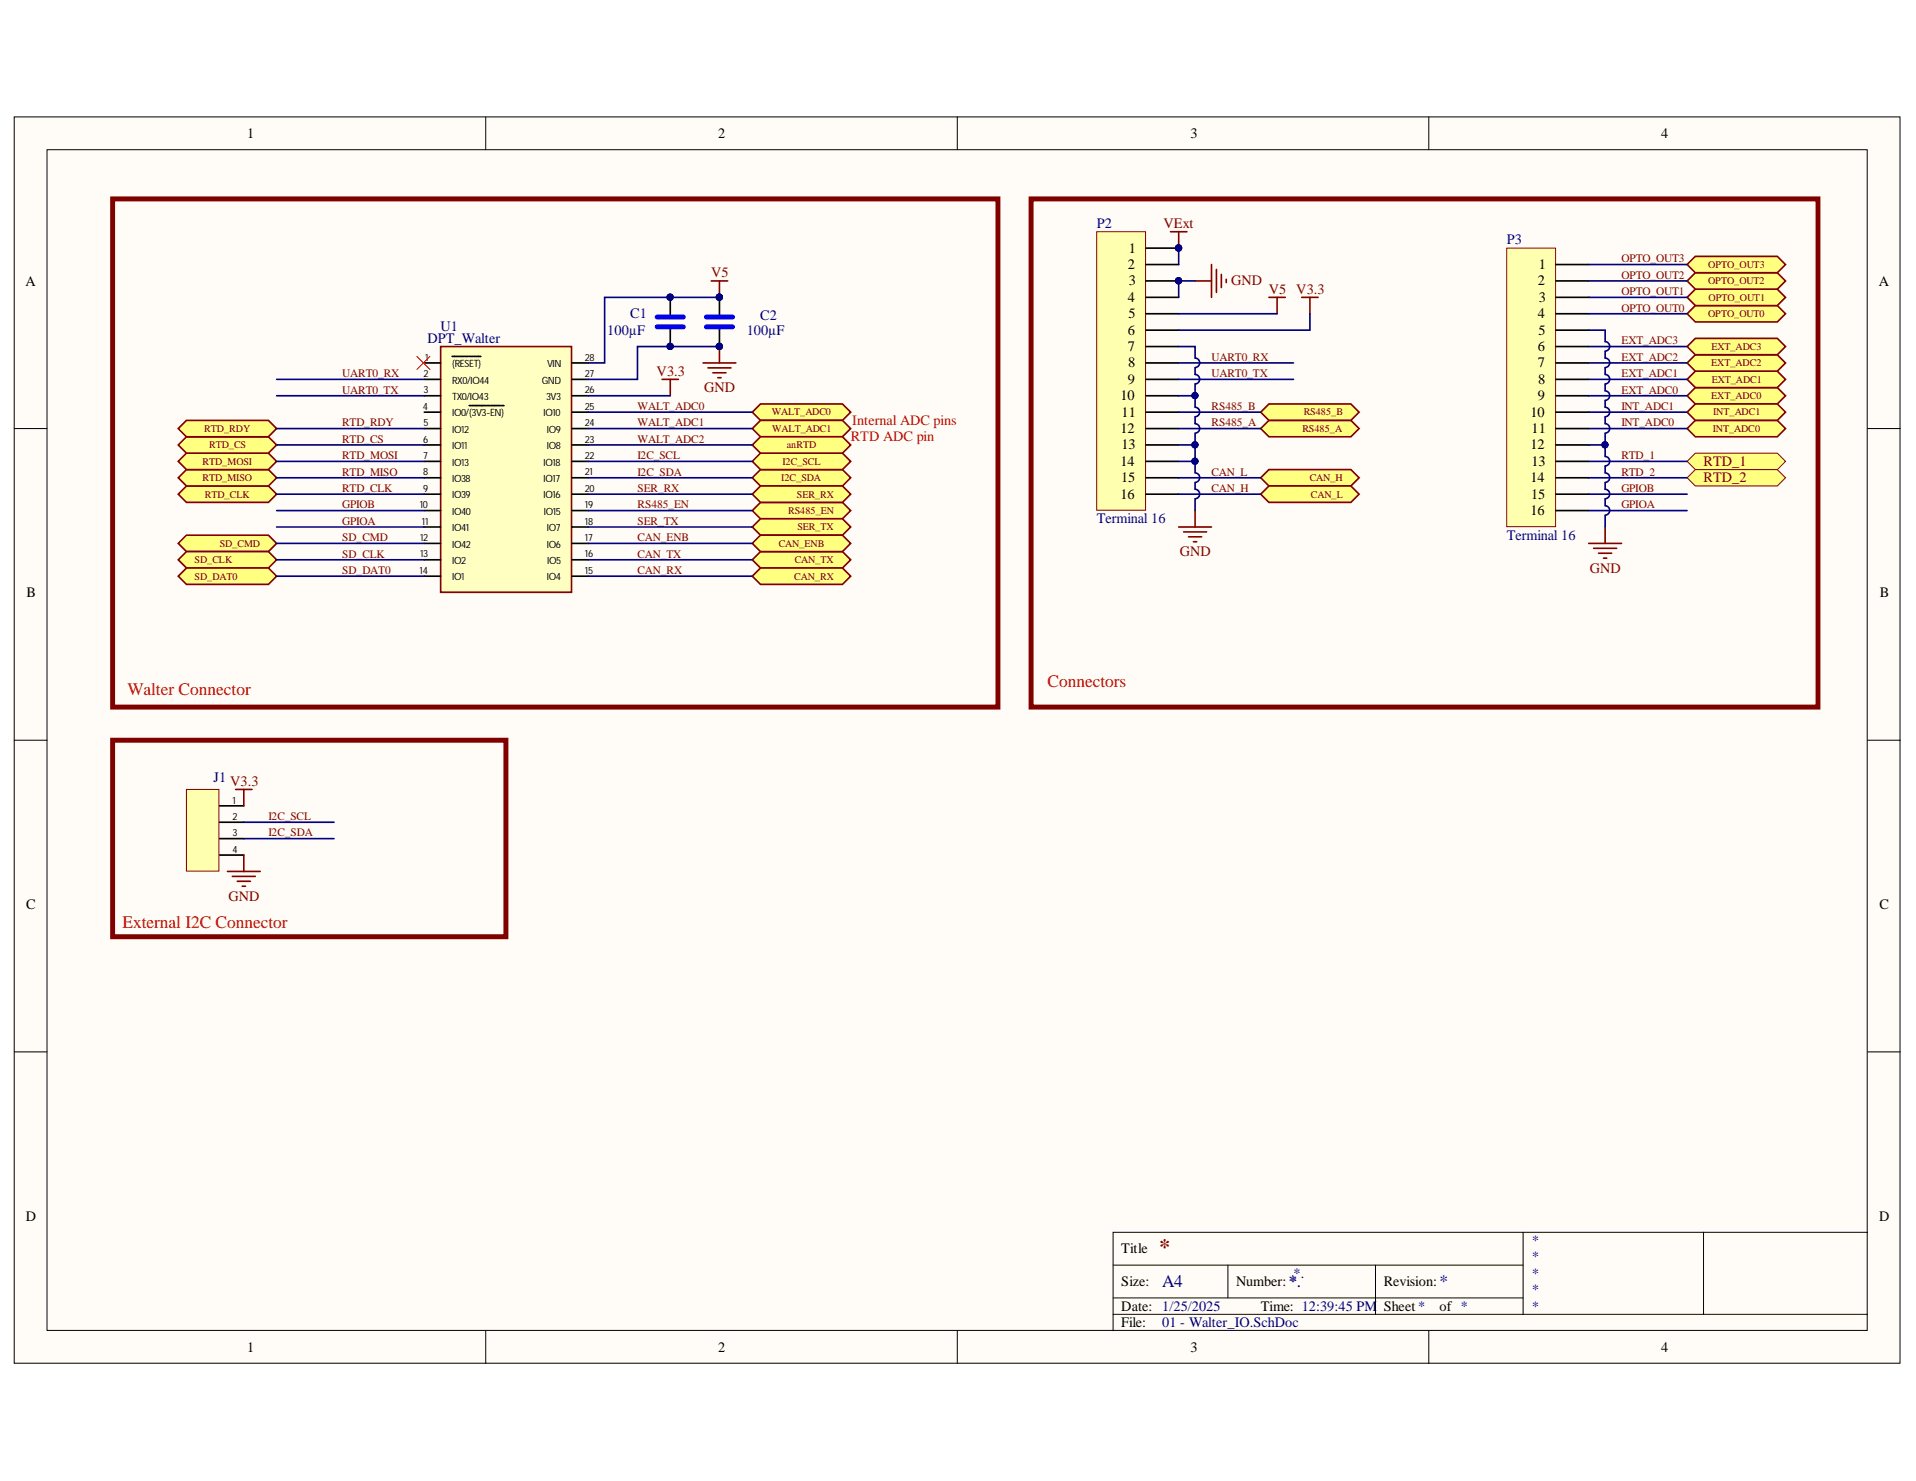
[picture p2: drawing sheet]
<svg xmlns="http://www.w3.org/2000/svg" width="279mm" height="216mm" viewBox="0 0 279 216" stroke-linecap="round" stroke-linejoin="round" font-family="sans-serif">
<defs><g id="words">
<text font-size="3.2" fill="#800000" x="169" y="182.8">*</text>
<g font-size="2.6" fill="#f00">
<text x="18.6" y="101.3">Walter Connector</text>
<text x="152.7" y="100.1">Connectors</text>
<text x="17.9" y="135.3">External I2C Connector</text>
</g>
<g font-size="2.6" fill="#000080">
<text x="169.5" y="187.7">A4</text>
<text x="187.9" y="187.7">*.</text>
<text x="209.9" y="187.7">*</text>
</g>
<g font-size="2.1">
<text x="36.1" y="20.1">1</text>
<text x="104.7" y="20.1">2</text>
<text x="173.6" y="20.1">3</text>
<text x="242.2" y="20.1">4</text>
<text x="3.7" y="41.6">A</text>
<text x="164.4" y="39.2">2</text>
<text x="164.6" y="41.6">3</text>
<text x="164.6" y="36.8">1</text>
<text x="224.2" y="41.6">2</text>
<text x="224.4" y="39.2">1</text>
<text x="274" y="41.6">A</text>
<text x="164.4" y="44">4</text>
<text x="164.5" y="46.4">5</text>
<text x="224.2" y="46.4">4</text>
<text x="224.4" y="44">3</text>
<text x="164.4" y="48.8">6</text>
<text x="164.4" y="51.2">7</text>
<text x="164.5" y="53.6">8</text>
<text x="224.2" y="51.2">6</text>
<text x="224.2" y="53.6">7</text>
<text x="224.3" y="48.8">5</text>
<text x="163.4" y="58.3">10</text>
<text x="164.4" y="56">9</text>
<text x="224.2" y="58.3">9</text>
<text x="224.3" y="56">8</text>
<text x="163.4" y="63.1">12</text>
<text x="163.5" y="65.5">13</text>
<text x="163.6" y="60.7">11</text>
<text x="223.2" y="60.7">10</text>
<text x="223.2" y="65.5">12</text>
<text x="223.4" y="63.1">11</text>
<text x="163.4" y="67.9">14</text>
<text x="163.5" y="70.3">15</text>
<text x="223.2" y="70.3">14</text>
<text x="223.3" y="67.9">13</text>
<text x="163.4" y="72.7">16</text>
<text x="223.2" y="75.1">16</text>
<text x="223.3" y="72.7">15</text>
<text x="3.8" y="87.1">B</text>
<text x="274.1" y="87.1">B</text>
<text x="3.8" y="132.5">C</text>
<text x="274.1" y="132.5">C</text>
<text x="3.7" y="177.9">D</text>
<text x="274" y="177.9">D</text>
<text x="163.5" y="182.7">Title</text>
<text x="163.5" y="187.5">Size:</text>
<text x="163.5" y="191.1">Date: 1/25/2025</text>
<text x="180.3" y="187.5">Number: *</text>
<text x="183.8" y="191.1">Time: 12:39:45 PM</text>
<text x="201.8" y="187.5">Revision:</text>
<text x="201.8" y="191.1">Sheet *</text>
<text x="209.9" y="191.1">of *</text>
<text x="36.1" y="197.1">1</text>
<text x="104.7" y="197.1">2</text>
<text x="163.5" y="193.5">File:</text>
<text x="173.6" y="197.1">3</text>
<text x="242.2" y="197.1">4</text>
</g>
<g font-size="2.1" fill="#000080">
<text x="159.9" y="33.2">P2</text>
<text x="219.7" y="35.6">P3</text>
<text x="91.9" y="46.4">C1</text>
<text x="110.8" y="46.6">C2</text>
<text x="62.3" y="50">DPT_Walter</text>
<text x="64.3" y="48.3">U1</text>
<text x="88.6" y="48.8">100µF</text>
<text x="108.9" y="48.8">100µF</text>
<text x="159.9" y="76.3">Terminal 16</text>
<text x="219.7" y="78.7">Terminal 16</text>
<text x="31.1" y="113.9">J1</text>
<text x="223.3" y="181.5">*</text>
<text x="223.3" y="183.9">*</text>
<text x="188.6" y="186.3">*.</text>
<text x="223.3" y="186.3">*</text>
<text x="223.3" y="188.7">*</text>
<text x="223.3" y="191.1">*</text>
<text x="169.5" y="193.5">01 - Walter_IO.SchDoc</text>
</g>
<g font-size="2.1" fill="#800000">
<text x="169.7" y="33.2">VExt</text>
<text x="103.7" y="40.4">V5</text>
<text x="179.5" y="41.6">GND</text>
<text x="185" y="42.8">V5 V3.3</text>
<text x="95.8" y="54.8">V3.3</text>
<text x="102.7" y="57.2">GND</text>
<text x="248.4" y="67.9">RTD_1</text>
<text x="248.4" y="70.3">RTD_2</text>
<text x="172.1" y="81.1">GND</text>
<text x="231.8" y="83.5">GND</text>
<text x="33.6" y="114.5">V3.3</text>
<text x="33.3" y="131.3">GND</text>
</g>
<g font-size="2.1" fill="#f00">
<text x="124" y="64.3">RTD ADC pin</text>
<text x="124.3" y="61.9">Internal ADC pins</text>
</g>
<g font-size="1.7" fill="#800000">
<text x="236.5" y="40.6">OPTO_OUT2</text>
<text x="236.5" y="38.2">OPTO_OUT3</text>
<text x="236.5" y="43">OPTO_OUT1</text>
<text x="236.5" y="45.4">OPTO_OUT0</text>
<text x="176.7" y="52.6">UART0_RX</text>
<text x="236.5" y="52.6">EXT_ADC2</text>
<text x="236.5" y="50.2">EXT_ADC3</text>
<text x="49.9" y="55">UART0_RX</text>
<text x="49.9" y="57.4">UART0_TX</text>
<text x="93" y="59.8">WALT_ADC0</text>
<text x="176.7" y="55">UART0_TX</text>
<text x="176.7" y="59.8">RS485_B</text>
<text x="236.5" y="57.4">EXT_ADC0</text>
<text x="236.5" y="55">EXT_ADC1</text>
<text x="236.5" y="59.8">INT_ADC1</text>
<text x="49.9" y="64.5">RTD_CS</text>
<text x="49.9" y="62.2">RTD_RDY</text>
<text x="93" y="62.2">WALT_ADC1</text>
<text x="93" y="64.5">WALT_ADC2</text>
<text x="176.7" y="62.2">RS485_A</text>
<text x="236.5" y="62.2">INT_ADC0</text>
<text x="49.9" y="66.9">RTD_MOSI</text>
<text x="49.9" y="69.3">RTD_MISO</text>
<text x="49.9" y="71.7">RTD_CLK</text>
<text x="93" y="69.3">I2C_SDA</text>
<text x="93" y="66.9">I2C_SCL</text>
<text x="93" y="71.7">SER_RX</text>
<text x="176.7" y="71.7">CAN_H</text>
<text x="176.7" y="69.3">CAN_L</text>
<text x="236.5" y="66.9">RTD_1</text>
<text x="236.5" y="69.3">RTD_2</text>
<text x="236.5" y="71.7">GPIOB</text>
<text x="49.9" y="74.1">GPIOB</text>
<text x="49.9" y="76.5">GPIOA</text>
<text x="93" y="76.5">SER_TX</text>
<text x="93" y="74.1">RS485_EN</text>
<text x="236.5" y="74.1">GPIOA</text>
<text x="49.9" y="78.9">SD_CMD</text>
<text x="49.9" y="81.3">SD_CLK</text>
<text x="49.9" y="83.7">SD_DAT0</text>
<text x="93" y="78.9">CAN_ENB</text>
<text x="93" y="83.7">CAN_RX</text>
<text x="93" y="81.3">CAN_TX</text>
<text x="39.1" y="119.5">I2C_SCL</text>
<text x="39.1" y="121.9">I2C_SDA</text>
</g>
<g font-size="1.5" fill="#800000">
<text x="249.1" y="41.4">OPTO_OUT2</text>
<text x="249.1" y="39">OPTO_OUT3</text>
<text x="249.1" y="46.2">OPTO_OUT0</text>
<text x="249.2" y="43.8">OPTO_OUT1</text>
<text x="249.5" y="53.4">EXT_ADC2</text>
<text x="249.6" y="51">EXT_ADC3</text>
<text x="249.5" y="58.2">EXT_ADC0</text>
<text x="249.6" y="55.8">EXT_ADC1</text>
<text x="29.8" y="63">RTD_RDY</text>
<text x="30.5" y="65.4">RTD_CS</text>
<text x="112.5" y="60.6">WALT_ADC0</text>
<text x="112.6" y="63">WALT_ADC1</text>
<text x="114.7" y="65.4">anRTD</text>
<text x="189.9" y="63">RS485_A</text>
<text x="190.1" y="60.6">RS485_B</text>
<text x="249.8" y="63">INT_ADC0</text>
<text x="249.8" y="60.6">INT_ADC1</text>
<text x="29.5" y="70.1">RTD_MISO</text>
<text x="29.5" y="67.7">RTD_MOSI</text>
<text x="113.9" y="70.1">I2C_SDA</text>
<text x="114.1" y="67.7">I2C_SCL</text>
<text x="191" y="70.1">CAN_H</text>
<text x="29.9" y="72.5">RTD_CLK</text>
<text x="114.9" y="74.9">RS485_EN</text>
<text x="116.2" y="72.5">SER_RX</text>
<text x="116.3" y="77.3">SER_TX</text>
<text x="191.2" y="72.5">CAN_L</text>
<text x="28.4" y="82.1">SD_CLK</text>
<text x="32" y="79.7">SD_CMD</text>
<text x="113.6" y="79.7">CAN_ENB</text>
<text x="115.9" y="82.1">CAN_TX</text>
<text x="28.4" y="84.5">SD_DAT0</text>
<text x="115.8" y="84.5">CAN_RX</text>
</g>
<g font-size="1.5">
<text x="62" y="52.6">1</text>
<text x="65.9" y="53.5">{RESET}</text>
<text x="79.8" y="53.5">VIN</text>
<text x="85.3" y="52.6">28</text>
<text x="61.7" y="59.7">4</text>
<text x="61.7" y="57.4">3</text>
<text x="61.7" y="55">2</text>
<text x="65.9" y="58.3">TX0/IO43</text>
<text x="65.9" y="55.9">RX0/IO44</text>
<text x="79" y="55.9">GND</text>
<text x="79.6" y="58.3">3V3</text>
<text x="85.3" y="57.4">26</text>
<text x="85.3" y="55">27</text>
<text x="85.3" y="59.7">25</text>
<text x="61.7" y="64.5">6</text>
<text x="61.7" y="62.1">5</text>
<text x="65.9" y="65.5">IO11</text>
<text x="65.9" y="60.7">IO0/{3V3-EN}</text>
<text x="65.9" y="63.1">IO12</text>
<text x="79.3" y="60.7">IO10</text>
<text x="79.8" y="65.5">IO8</text>
<text x="79.8" y="63.1">IO9</text>
<text x="85.3" y="64.5">23</text>
<text x="85.3" y="62.1">24</text>
<text x="61.7" y="66.9">7</text>
<text x="61.7" y="69.3">8</text>
<text x="61.7" y="71.7">9</text>
<text x="65.9" y="67.9">IO13</text>
<text x="65.9" y="70.3">IO38</text>
<text x="79.3" y="67.9">IO18</text>
<text x="79.3" y="70.3">IO17</text>
<text x="85.3" y="66.9">22</text>
<text x="85.3" y="71.7">20</text>
<text x="85.3" y="69.3">21</text>
<text x="61.2" y="74.1">10</text>
<text x="61.5" y="76.5">11</text>
<text x="65.9" y="72.7">IO39</text>
<text x="65.9" y="75.1">IO40</text>
<text x="65.9" y="77.4">IO41</text>
<text x="79.3" y="72.7">IO16</text>
<text x="79.3" y="75.1">IO15</text>
<text x="79.8" y="77.4">IO7</text>
<text x="85.3" y="74.1">19</text>
<text x="85.3" y="76.5">18</text>
<text x="61.2" y="83.7">14</text>
<text x="61.3" y="81.3">13</text>
<text x="61.3" y="78.9">12</text>
<text x="65.9" y="82.2">IO2</text>
<text x="65.9" y="79.8">IO42</text>
<text x="79.8" y="79.8">IO6</text>
<text x="79.8" y="82.2">IO5</text>
<text x="85.3" y="83.7">15</text>
<text x="85.3" y="81.3">16</text>
<text x="85.3" y="78.9">17</text>
<text x="65.9" y="84.6">IO1</text>
<text x="79.7" y="84.6">IO4</text>
<text x="33.9" y="117.1">1</text>
<text x="33.9" y="119.5">2</text>
<text x="33.9" y="121.9">3</text>
<text x="33.9" y="124.3">4</text>
</g>
</g></defs>
<g fill="#fffcf8" stroke="#000" stroke-width=".15">
<path d="M2.1 17h275v181.7h-275z"/>
<path d="M6.9 21.8h265.4v172.1h-265.4z"/>
</g>
<g fill="none" stroke="#000" stroke-width=".15">
<path d="M70.8 17v4.8M139.6 17v4.8M208.4 17v4.8M2.1 62.5h4.8M272.3 62.5h4.8M2.1 107.9h4.8M272.3 107.9h4.8M2.1 153.3h4.8M272.3 153.3h4.8M222.1 179.6v12M248.4 179.6h-86.1v14.4M272.3 179.6h-23.9v12"/>
<path d="M70.8 194v4.8M139.6 194v4.8M162.3 184.4h59.8M162.3 191.6h110M162.3 189.2h59.8M179.1 184.4v4.8M200.6 184.4v7.2M208.4 194v4.8"/>
</g>
<path d="M32 117.5h3.6M32 119.9h3.6M32 122.3h3.6M32 124.6h3.6" fill="none" stroke="#000" stroke-width=".24"/>
<path d="M27.2 115.1h4.7v11.9h-4.7z" fill="#ffffb0" stroke="#800000" stroke-width=".15"/>
<path d="M97.7 43.3v2.7M97.7 47.9v2.6" fill="none" stroke="#000" stroke-width=".24"/>
<g fill="#000080" stroke="#000080" stroke-width=".15">
<circle cx="97.7" cy="50.5" r=".45"/>
<circle cx="97.7" cy="43.3" r=".45"/>
</g>
<path d="M95.8 46.2h3.9M95.8 47.7h3.9" fill="none" stroke="#00f" stroke-width=".72"/>
<path d="M96.5 55.3h2.4M97.7 55.3v2.4M34.4 115.1h2.4M35.6 115.1v2.4M33.2 127h4.7M33.9 127.8h3.3M34.6 128.5h1.9M35.3 129.2h.5M35.6 124.6v2.4" fill="none" stroke="#800000" stroke-width=".24"/>
<path d="M64.3 50.5h19v35.8h-19z" fill="#ffffc2" stroke="#840000" stroke-width=".24"/>
<g fill="none" stroke="#000" stroke-width=".24">
<path d="M61.9 57.7h2.4M61.9 55.3h2.4M61.9 52.9h2.4M65.9 52h.4M66.3 52h.7M67.1 52h.6M67.7 52h.6M68.4 59.1h.4M68.4 52h.6M68.8 59.1h.6M69.1 52h1M69.5 59.1h1.4"/>
<path d="M71 59.1h.4M71.5 59.1h.6M72.2 59.1h.8M73.2 59.1h.3M83.4 57.7h2.4M83.4 55.3h2.4M83.4 52.9h2.4M61.9 60.1h2.4M61.9 67.3h2.4M61.9 64.9h2.4M61.9 62.5h2.4M61.9 69.7h2.4"/>
<path d="M61.9 72h2.4M61.9 79.2h2.4M61.9 74.4h2.4M61.9 76.8h2.4M83.4 60.1h2.4M83.4 67.3h2.4M83.4 64.9h2.4M83.4 62.5h2.4M83.4 69.7h2.4M83.4 72h2.4M83.4 79.2h2.4M83.4 74.4h2.4"/>
<path d="M83.4 76.8h2.4M61.9 81.6h2.4M61.9 84h2.4M83.4 81.6h2.4M83.4 84h2.4"/>
</g>
<path d="M60.8 52l1.9 1.9M62.7 52l-1.9 1.9" fill="none" stroke="#f00" stroke-width=".15"/>
<path d="M102.5 52.9h4.8M103.2 53.6h3.4M103.7 41h2.4M104 54.3h1.9M104.7 55.1h.5M104.9 41v2.3M104.9 50.5v2.4" fill="none" stroke="#800000" stroke-width=".24"/>
<g fill="#000080" stroke="#000080" stroke-width=".15">
<circle cx="104.9" cy="43.3" r=".45"/>
<circle cx="104.9" cy="50.5" r=".45"/>
</g>
<path d="M16.4 29h129.1v74.1h-129.1zM150.4 29h114.7v74.1h-114.7z" fill="none" stroke="#800000" stroke-width=".72"/>
<g fill="#ffff80" stroke="#800000" stroke-width=".24">
<path d="M109.7 69.7l1.2-1.2h12l1.1 1.2-1.1 1.1h-12z" fill-rule="evenodd"/>
<path d="M109.7 67.3l1.2-1.2h12l1.1 1.2-1.1 1.2h-12z" fill-rule="evenodd"/>
<path d="M26 79.2l1.2-1.2h11.9l1.2 1.2-1.2 1.2h-11.9z" fill-rule="evenodd"/>
<path d="M26 81.6l1.2-1.2h11.9l1.2 1.2-1.2 1.2h-11.9z" fill-rule="evenodd"/>
<path d="M26 84l1.2-1.2h11.9l1.2 1.2-1.2 1.2h-11.9z" fill-rule="evenodd"/>
<path d="M109.7 74.4l1.2-1.2h12l1.1 1.2-1.1 1.2h-12z" fill-rule="evenodd"/>
<path d="M183.8 69.7l1.2-1.2h12l1.2 1.2-1.2 1.1h-12z" fill-rule="evenodd"/>
<path d="M183.8 72l1.2-1.2h12l1.2 1.2-1.2 1.2h-12z" fill-rule="evenodd"/>
<path d="M109.7 76.8l1.2-1.2h12l1.1 1.2-1.1 1.2h-12z" fill-rule="evenodd"/>
<path d="M109.7 72l1.2-1.2h12l1.1 1.2-1.1 1.2h-12z" fill-rule="evenodd"/>
<path d="M183.8 62.5l1.2-1.2h12l1.2 1.2-1.2 1.2h-12z" fill-rule="evenodd"/>
<path d="M183.8 60.1l1.2-1.2h12l1.2 1.2-1.2 1.2h-12z" fill-rule="evenodd"/>
<path d="M109.7 81.6l1.2-1.2h12l1.1 1.2-1.1 1.2h-12z" fill-rule="evenodd"/>
<path d="M109.7 84l1.2-1.2h12l1.1 1.2-1.1 1.2h-12z" fill-rule="evenodd"/>
<path d="M109.7 79.2l1.2-1.2h12l1.1 1.2-1.1 1.2h-12z" fill-rule="evenodd"/>
<path d="M246 57.7l1.2-1.2h12l1.2 1.2-1.2 1.2h-12z" fill-rule="evenodd"/>
<path d="M246 55.3l1.2-1.2h12l1.2 1.2-1.2 1.2h-12z" fill-rule="evenodd"/>
<path d="M246 52.9l1.2-1.2h12l1.2 1.2-1.2 1.2h-12z" fill-rule="evenodd"/>
<path d="M246 50.5l1.2-1.2h12l1.2 1.2-1.2 1.2h-12z" fill-rule="evenodd"/>
<path d="M246 62.5l1.2-1.2h12l1.2 1.2-1.2 1.2h-12z" fill-rule="evenodd"/>
<path d="M246 60.1l1.2-1.2h12l1.2 1.2-1.2 1.2h-12z" fill-rule="evenodd"/>
<path d="M109.7 60.1l1.2-1.2h12l1.1 1.2-1.1 1.2h-12z" fill-rule="evenodd"/>
<path d="M109.7 62.5l1.2-1.2h12l1.1 1.2-1.1 1.2h-12z" fill-rule="evenodd"/>
<path d="M109.7 64.9l1.2-1.2h12l1.1 1.2-1.1 1.2h-12z" fill-rule="evenodd"/>
<path d="M26 72l1.2-1.2h11.9l1.2 1.2-1.2 1.2h-11.9z" fill-rule="evenodd"/>
<path d="M26 69.7l1.2-1.2h11.9l1.2 1.2-1.2 1.1h-11.9z" fill-rule="evenodd"/>
<path d="M26 67.3l1.2-1.2h11.9l1.2 1.2-1.2 1.2h-11.9z" fill-rule="evenodd"/>
<path d="M26 64.9l1.2-1.2h11.9l1.2 1.2-1.2 1.2h-11.9z" fill-rule="evenodd"/>
<path d="M26 62.5l1.2-1.2h11.9l1.2 1.2-1.2 1.2h-11.9z" fill-rule="evenodd"/>
<path d="M246 45.7l1.2-1.2h12l1.2 1.2-1.2 1.2h-12z" fill-rule="evenodd"/>
<path d="M246 43.3l1.2-1.1h12l1.2 1.1-1.2 1.2h-12z" fill-rule="evenodd"/>
<path d="M246 41l1.2-1.2h12l1.2 1.2-1.2 1.2h-12z" fill-rule="evenodd"/>
<path d="M246 38.6l1.2-1.2h12l1.2 1.2-1.2 1.2h-12z" fill-rule="evenodd"/>
</g>
<g fill="#ffff80" stroke="#800000" stroke-width=".15">
<path d="M246 67.3l1.2-1.2h12l1.2 1.2-1.2 1.2h-12z" fill-rule="evenodd"/>
<path d="M246 69.7l1.2-1.2h12l1.2 1.2-1.2 1.1h-12z" fill-rule="evenodd"/>
</g>
<path d="M16.4 107.9h57.4v28.7h-57.4z" fill="none" stroke="#800000" stroke-width=".72"/>
<path d="M159.9 33.8h7.2v40.6h-7.2z" fill="#ffffb0" stroke="#800000" stroke-width=".15"/>
<g fill="none" stroke="#000" stroke-width=".24">
<path d="M167.1 36.2h4.8M167.1 38.6h4.8M104.9 43.3v2.7M104.9 47.9v2.6M167.1 41h4.8M167.1 43.3h4.8M167.1 45.7h4.8M167.1 48.1h4.8M167.1 50.5h4.8M167.1 52.9h4.8M167.1 55.3h4.8M167.1 57.7h4.8"/>
<path d="M167.1 60.1h4.8M167.1 62.5h4.8M167.1 64.9h4.8M167.1 67.3h4.8M167.1 69.7h4.8M167.1 72h4.8"/>
</g>
<g fill="#000080" stroke="#000080" stroke-width=".15">
<circle cx="171.9" cy="36.1" r=".45"/>
<circle cx="171.9" cy="40.9" r=".45"/>
<circle cx="104.9" cy="50.5" r=".45"/>
<circle cx="104.9" cy="43.3" r=".45"/>
</g>
<g fill="none" stroke="#800000" stroke-width=".24">
<path d="M170.7 33.8h2.4M171.9 33.8v2.4M176.7 38.6v4.7M177.4 39.3v3.3M178.1 40v1.9M174.3 41h2.4M178.8 40.7v.5M185 43.3h2.4M186.2 43.3v2.4M189.8 43.3h2.4M191 43.3v2.4M171.9 76.8h4.8"/>
<path d="M172.6 77.5h3.3M173.3 78.3h1.9M174 79h.5M174.3 74.4v2.4M231.7 79.2h4.8M232.4 79.9h3.3M234.1 76.8v2.4M233.1 80.7h1.9M233.8 81.4h.5"/>
</g>
<path d="M103 46.2h3.8M103 47.7h3.8" fill="none" stroke="#00f" stroke-width=".72"/>
<path d="M219.7 36.2h7.1v40.6h-7.1z" fill="#ffffb0" stroke="#800000" stroke-width=".15"/>
<g fill="none" stroke="#000" stroke-width=".24">
<path d="M226.9 38.6h4.8M226.9 41h4.8M226.9 43.3h4.8M226.9 45.7h4.8M226.9 48.1h4.8M226.9 50.5h4.8M226.9 52.9h4.8M226.9 55.3h4.8M226.9 57.7h4.8M226.9 60.1h4.8M226.9 62.5h4.8M226.9 64.9h4.8"/>
<path d="M226.9 67.3h4.8M226.9 69.7h4.8M226.9 72h4.8M226.9 74.4h4.8"/>
</g>
<g fill="none" stroke="#000080" stroke-width=".24">
<path d="M171.9 36.2v2.4M231.7 38.6h14.3M40.3 57.7h21.6M40.3 55.3h21.6M85.8 57.7h11.9M104.9 43.3h-16.7v9.6h-2.4M104.9 50.5h-11.9v4.8h-7.2M171.9 50.5h2.4v1.7a.69 .69 0 0 1 .6 .7 .69 .69 0 0 1-.6 .7M171.9 57.7h2.4M171.9 55.3h16.7M171.9 45.7h14.3M171.9 52.9h16.7"/>
<path d="M174.3 41h-2.4v2.3M174.3 53.6v1a.69 .69 0 0 1 .6 .7 .69 .69 0 0 1-.6 .7M174.3 56v3.4a.69 .69 0 0 1 .6 .7 .69 .69 0 0 1-.6 .7M191 45.7v2.4h-19.1M231.7 48.1h2.4v1.7a.69 .69 0 0 1 .6 .7 .69 .69 0 0 1-.6 .7M231.7 57.7h14.3M231.7 55.3h14.3M231.7 45.7h14.3M231.7 52.9h14.3M231.7 41h14.3M231.7 43.3h14.3M231.7 50.5h14.3"/>
<path d="M234.1 58.4v1a.69 .69 0 0 1 .6 .7 .69 .69 0 0 1-.6 .7M234.1 56v1a.69 .69 0 0 1 .6 .7 .69 .69 0 0 1-.6 .7M234.1 53.6v1a.69 .69 0 0 1 .6 .7 .69 .69 0 0 1-.6 .7M234.1 51.2v1a.69 .69 0 0 1 .6 .7 .69 .69 0 0 1-.6 .7M40.3 69.7h21.6M40.3 72h21.6M40.3 74.4h21.6M40.3 76.8h21.6M40.3 79.2h21.6M40.3 67.3h21.6M40.3 62.5h21.6M40.3 64.9h21.6"/>
<path d="M85.8 69.7h23.9M85.8 72h23.9M85.8 74.4h23.9M85.8 76.8h23.9M85.8 79.2h23.9M85.8 67.3h23.9M85.8 60.1h23.9M85.8 62.5h23.9M85.8 64.9h23.9M171.9 69.7h11.9M171.9 72h11.9M171.9 67.3h2.4"/>
<path d="M171.9 60.1h11.9M171.9 62.5h11.9M171.9 64.9h2.4M174.3 60.8v1a.69 .69 0 0 1 .6 .7 .69 .69 0 0 1-.6 .6M174.3 63.2v5.7a.69 .69 0 0 1 .6 .7 .69 .69 0 0 1-.6 .7M174.3 70.4v.9a.69 .69 0 0 1 .6 .7 .69 .69 0 0 1-.6 .7M174.3 72.8v1.6M231.7 69.7h14.3M231.7 72h14.3M231.7 74.4h14.3M231.7 67.3h14.3M231.7 60.1h14.3"/>
<path d="M231.7 62.5h14.3M231.7 64.9h2.4M234.1 72.8v.9a.69 .69 0 0 1 .6 .7 .69 .69 0 0 1-.6 .7M234.1 70.4v.9a.69 .69 0 0 1 .6 .7 .69 .69 0 0 1-.6 .7M234.1 68v.9a.69 .69 0 0 1 .6 .7 .69 .69 0 0 1-.6 .7M234.1 63.2v3.3a.69 .69 0 0 1 .6 .7 .69 .69 0 0 1-.6 .7M234.1 60.8v1a.69 .69 0 0 1 .6 .7 .69 .69 0 0 1-.6 .6M234.1 75.2v1.6M40.3 84h21.6M40.3 81.6h21.6M85.8 84h23.9M85.8 81.6h23.9"/>
<path d="M35.6 119.9h13.1M35.6 122.3h13.1"/>
</g>
<g fill="#000080" stroke="#000080" stroke-width=".15">
<circle cx="97.7" cy="43.3" r=".45"/>
<circle cx="104.9" cy="43.3" r=".45"/>
<circle cx="97.7" cy="50.5" r=".45"/>
<circle cx="104.9" cy="50.5" r=".45"/>
<circle cx="171.9" cy="36.1" r=".45"/>
<circle cx="171.9" cy="40.9" r=".45"/>
<circle cx="174.3" cy="57.7" r=".45"/>
<circle cx="174.3" cy="64.8" r=".45"/>
<circle cx="174.3" cy="67.2" r=".45"/>
<circle cx="234" cy="64.8" r=".45"/>
</g>
<use href="#words"/>
</svg>
